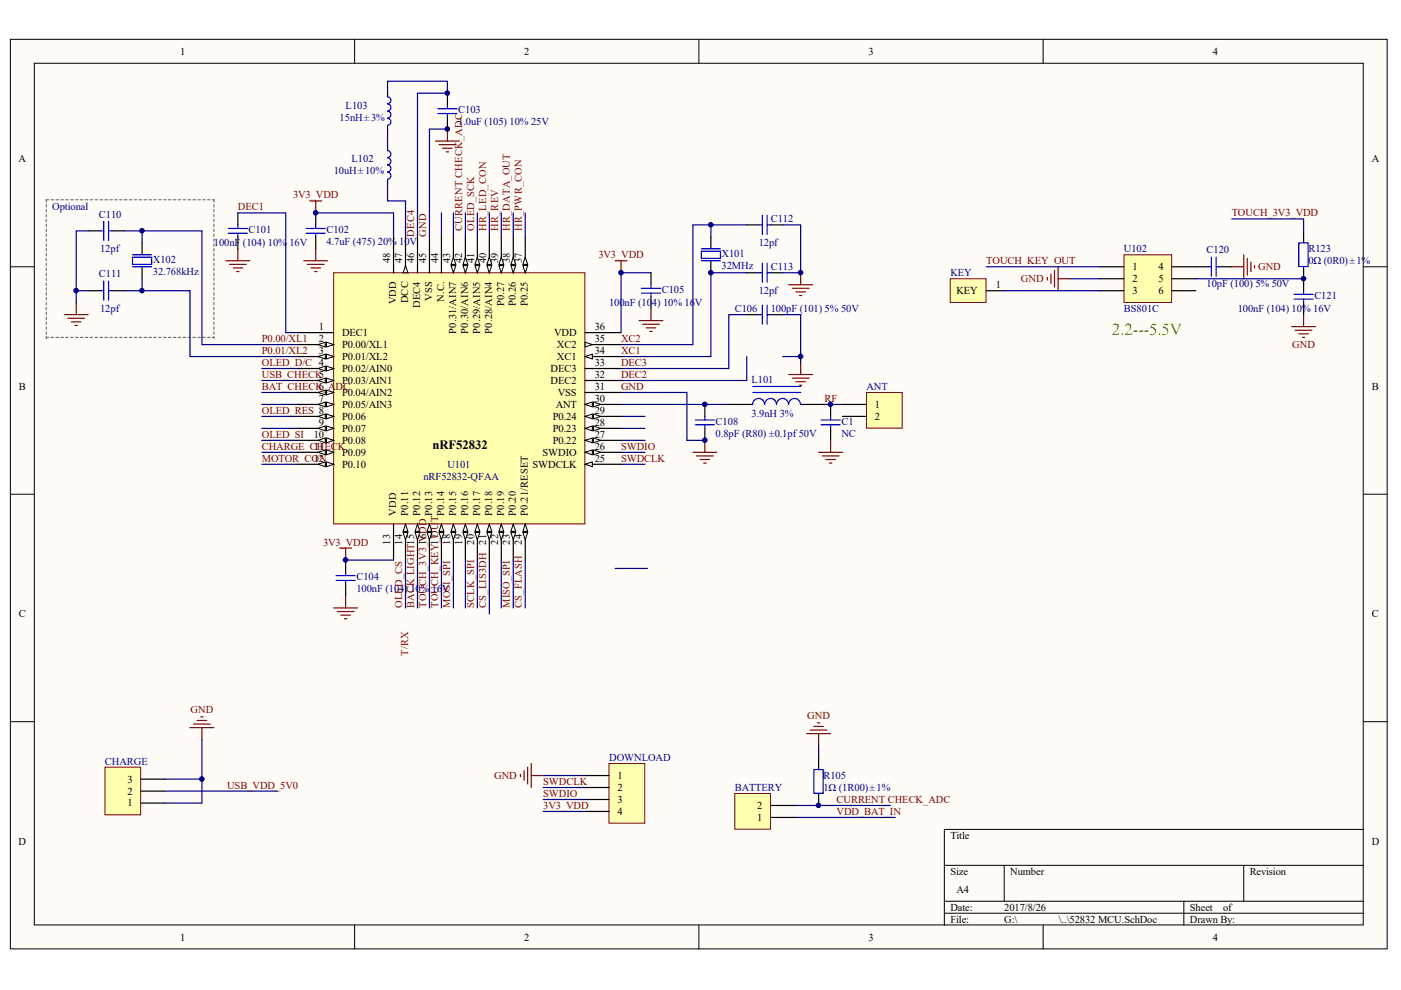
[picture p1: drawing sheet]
<svg xmlns="http://www.w3.org/2000/svg" width="297mm" height="210mm" viewBox="0 0 297 210" stroke-linecap="round" stroke-linejoin="round" font-family="sans-serif">
<defs><g id="words">
<text font-size="3.6" fill="#0f0" x="235.8" y="71">2.2---5.5V</text>
<text font-size="2.7" x="91.7" y="95.3">nRF52832</text>
<g font-size="2.2">
<text x="38.2" y="11.6">1</text>
<text x="111.2" y="11.6">2</text>
<text x="184.2" y="11.6">3</text>
<text x="257.1" y="11.6">4</text>
<text x="3.9" y="34.4">A</text>
<text x="290.8" y="34.4">A</text>
<text x="82.7" y="55.8" transform="rotate(-90 82.7 55.8)">48</text>
<text x="85.3" y="55.8" transform="rotate(-90 85.3 55.8)">47</text>
<text x="87.8" y="55.8" transform="rotate(-90 87.8 55.8)">46</text>
<text x="90.4" y="55.8" transform="rotate(-90 90.4 55.8)">45</text>
<text x="92.9" y="55.8" transform="rotate(-90 92.9 55.8)">44</text>
<text x="95.4" y="55.8" transform="rotate(-90 95.4 55.8)">43</text>
<text x="98" y="55.8" transform="rotate(-90 98 55.8)">42</text>
<text x="100.5" y="55.8" transform="rotate(-90 100.5 55.8)">41</text>
<text x="103.1" y="55.8" transform="rotate(-90 103.1 55.8)">40</text>
<text x="105.6" y="55.8" transform="rotate(-90 105.6 55.8)">39</text>
<text x="108.1" y="55.8" transform="rotate(-90 108.1 55.8)">38</text>
<text x="110.7" y="55.8" transform="rotate(-90 110.7 55.8)">37</text>
<text x="240.1" y="57.3">1</text>
<text x="240.1" y="59.8">2</text>
<text x="245.6" y="57.3">4</text>
<text x="245.6" y="59.8">5</text>
<text x="84" y="64.6" transform="rotate(-90 84 64.6)">VDD</text>
<text x="86.5" y="64.3" transform="rotate(-90 86.5 64.3)">DCC</text>
<text x="89.1" y="65.3" transform="rotate(-90 89.1 65.3)">DEC4</text>
<text x="91.6" y="63.8" transform="rotate(-90 91.6 63.8)">VSS</text>
<text x="94.2" y="63.9" transform="rotate(-90 94.2 63.9)">N.C.</text>
<text x="106.9" y="64.9" transform="rotate(-90 106.9 64.9)">P0.27</text>
<text x="109.4" y="64.9" transform="rotate(-90 109.4 64.9)">P0.26</text>
<text x="111.9" y="64.9" transform="rotate(-90 111.9 64.9)">P0.25</text>
<text x="202.8" y="62.4">KEY</text>
<text x="211.1" y="61.1">1</text>
<text x="240.1" y="62.4">3</text>
<text x="245.6" y="62.4">6</text>
<text x="67.6" y="70">1</text>
<text x="72.5" y="71.2">DEC1</text>
<text x="96.7" y="70.7" transform="rotate(-90 96.7 70.7)">P0.31/AIN7</text>
<text x="99.2" y="70.7" transform="rotate(-90 99.2 70.7)">P0.30/AIN6</text>
<text x="101.8" y="70.7" transform="rotate(-90 101.8 70.7)">P0.29/AIN5</text>
<text x="104.3" y="70.7" transform="rotate(-90 104.3 70.7)">P0.28/AIN4</text>
<text x="117.5" y="71.2">VDD</text>
<text x="126.1" y="70">36</text>
<text x="67.6" y="72.5">2</text>
<text x="67.6" y="75.1">3</text>
<text x="72.5" y="73.8">P0.00/XL1</text>
<text x="72.5" y="76.3">P0.01/XL2</text>
<text x="118.1" y="76.3">XC1</text>
<text x="118.1" y="73.8">XC2</text>
<text x="126.1" y="77.6">33</text>
<text x="126.1" y="75.1">34</text>
<text x="126.1" y="72.5">35</text>
<text x="4" y="82.7">B</text>
<text x="67.6" y="82.7">6</text>
<text x="72.5" y="78.9">P0.02/AIN0</text>
<text x="72.5" y="81.4">P0.03/AIN1</text>
<text x="72.5" y="83.9">P0.04/AIN2</text>
<text x="116.7" y="81.4">DEC2</text>
<text x="116.7" y="78.9">DEC3</text>
<text x="118.3" y="83.9">VSS</text>
<text x="126.1" y="82.7">31</text>
<text x="126.1" y="80.1">32</text>
<text x="290.9" y="82.7">B</text>
<text x="67.6" y="85.2">7</text>
<text x="72.5" y="86.5">P0.05/AIN3</text>
<text x="72.5" y="89">P0.06</text>
<text x="117.2" y="89">P0.24</text>
<text x="117.8" y="86.5">ANT</text>
<text x="126.1" y="85.2">30</text>
<text x="126.1" y="87.7">29</text>
<text x="185.5" y="86.5">1</text>
<text x="185.5" y="89">2</text>
<text x="66.5" y="92.8">10</text>
<text x="66.5" y="95.4">11</text>
<text x="67.6" y="90.3">9</text>
<text x="72.5" y="91.5">P0.07</text>
<text x="72.5" y="94.1">P0.08</text>
<text x="117.2" y="94.1">P0.22</text>
<text x="117.2" y="91.5">P0.23</text>
<text x="126.1" y="95.4">26</text>
<text x="126.1" y="92.8">27</text>
<text x="126.1" y="90.3">28</text>
<text x="66.5" y="97.9">12</text>
<text x="72.5" y="99.2">P0.10</text>
<text x="72.5" y="96.6">P0.09</text>
<text x="112.9" y="99.2">SWDCLK</text>
<text x="115" y="96.6">SWDIO</text>
<text x="126.1" y="97.9">25</text>
<text x="84" y="109.4" transform="rotate(-90 84 109.4)">VDD</text>
<text x="86.5" y="109.4" transform="rotate(-90 86.5 109.4)">P0.11</text>
<text x="89.1" y="109.4" transform="rotate(-90 89.1 109.4)">P0.12</text>
<text x="91.6" y="109.4" transform="rotate(-90 91.6 109.4)">P0.13</text>
<text x="94.2" y="109.4" transform="rotate(-90 94.2 109.4)">P0.14</text>
<text x="96.7" y="109.4" transform="rotate(-90 96.7 109.4)">P0.15</text>
<text x="99.2" y="109.4" transform="rotate(-90 99.2 109.4)">P0.16</text>
<text x="101.8" y="109.4" transform="rotate(-90 101.8 109.4)">P0.17</text>
<text x="104.3" y="109.4" transform="rotate(-90 104.3 109.4)">P0.18</text>
<text x="106.9" y="109.4" transform="rotate(-90 106.9 109.4)">P0.19</text>
<text x="109.4" y="109.4" transform="rotate(-90 109.4 109.4)">P0.20</text>
<text x="111.9" y="109.4" transform="rotate(-90 111.9 109.4)">P0.21/RESET</text>
<text x="82.7" y="115.4" transform="rotate(-90 82.7 115.4)">13</text>
<text x="85.3" y="115.4" transform="rotate(-90 85.3 115.4)">14</text>
<text x="90.4" y="114.3" transform="rotate(-90 90.4 114.3)">6DD</text>
<text x="95.4" y="115.4" transform="rotate(-90 95.4 115.4)">18</text>
<text x="98" y="115.4" transform="rotate(-90 98 115.4)">19</text>
<text x="100.5" y="115.4" transform="rotate(-90 100.5 115.4)">20</text>
<text x="103.1" y="115.4" transform="rotate(-90 103.1 115.4)">21</text>
<text x="105.6" y="115.4" transform="rotate(-90 105.6 115.4)">22</text>
<text x="108.1" y="115.4" transform="rotate(-90 108.1 115.4)">23</text>
<text x="110.7" y="115.4" transform="rotate(-90 110.7 115.4)">24</text>
<text x="4" y="130.9">C</text>
<text x="290.9" y="130.9">C</text>
<text x="27" y="165.9">3</text>
<text x="130.9" y="165.2">1</text>
<text x="130.9" y="167.7">2</text>
<text x="27" y="171">1</text>
<text x="27" y="168.5">2</text>
<text x="130.9" y="170.2">3</text>
<text x="130.9" y="172.8">4</text>
<text x="160.5" y="171.5">2</text>
<text x="3.9" y="179.1">D</text>
<text x="160.5" y="174">1</text>
<text x="201.5" y="177.8">Title</text>
<text x="290.8" y="179.1">D</text>
<text x="201.5" y="185.5">Size</text>
<text x="214.2" y="185.5">Number</text>
<text x="265" y="185.5">Revision</text>
<text x="202.8" y="189.3">A4</text>
<text x="201.5" y="193.1">Date:</text>
<text x="201.5" y="195.6">File:</text>
<text x="212.9" y="193.1">2017/8/26</text>
<text x="212.9" y="195.6">G:\</text>
<text x="224.5" y="195.6">\..\52832 MCU.SchDoc</text>
<text x="252.3" y="193.1">Sheet</text>
<text x="252.3" y="195.6">Drawn By:</text>
<text x="259.3" y="193.1">of</text>
<text x="38.2" y="199.4">1</text>
<text x="111.2" y="199.4">2</text>
<text x="184.2" y="199.4">3</text>
<text x="257.1" y="199.4">4</text>
</g>
<g font-size="2.2" fill="#000080">
<text x="73.3" y="23">L103</text>
<text x="72" y="25.6">15nH ±3%</text>
<text x="97.1" y="24">C103</text>
<text x="97.1" y="26.6">1.0uF (105) 10% 25V</text>
<text x="74.6" y="34.4">L102</text>
<text x="70.7" y="37">10uH ±10%</text>
<text x="11.1" y="44.6">Optional</text>
<text x="21" y="46.1">C110</text>
<text x="163.4" y="47.1">C112</text>
<text x="21.2" y="53.5">12pf</text>
<text x="45.4" y="52.2">100nF</text>
<text x="51.5" y="52.2">(104) 10%</text>
<text x="52.7" y="49.4">C101</text>
<text x="61.4" y="52.2">16V</text>
<text x="69.2" y="49.4">C102</text>
<text x="69.2" y="52">4.7uF (475) 20% 10V</text>
<text x="160.9" y="52.2">12pf</text>
<text x="238.3" y="53.5">U102</text>
<text x="255.8" y="53.7">C120</text>
<text x="277.4" y="53.5">R123</text>
<text x="21" y="58.8">C111</text>
<text x="32.4" y="55.8">X102</text>
<text x="32.4" y="58.3">32.768kHz</text>
<text x="153" y="54.5">X101</text>
<text x="153" y="57">32MHz</text>
<text x="163.4" y="57.3">C113</text>
<text x="201.5" y="58.6">KEY</text>
<text x="277.4" y="56">0Ω (0R0)±1%</text>
<text x="129.1" y="64.9">100nF (10</text>
<text x="138.2" y="64.9">4) 10% 16</text>
<text x="140.3" y="62.1">C105</text>
<text x="147.3" y="64.9">V</text>
<text x="160.9" y="62.4">12pf</text>
<text x="255.8" y="60.8">10pF (100) 5% 50V</text>
<text x="278.7" y="63.4">C121</text>
<text x="21.2" y="66.2">12pf</text>
<text x="155.8" y="66.2">C106</text>
<text x="163.4" y="66.2">100pF (101) 5% 50V</text>
<text x="238.3" y="66.2">BS801C</text>
<text x="262.4" y="66.2">100nF (104) 10% 16V</text>
<text x="159.3" y="81.1">L101</text>
<text x="183.7" y="82.7">ANT</text>
<text x="159.3" y="88.5">3.9nH 3%</text>
<text x="151.7" y="90">C108</text>
<text x="151.7" y="92.6">0.8pF (R80) ±0.1pf50V</text>
<text x="178.4" y="90">C1</text>
<text x="178.4" y="92.6">NC</text>
<text x="89.8" y="101.7">nRF52832-QFAA</text>
<text x="94.9" y="99.2">U101</text>
<text x="75.6" y="123">C104</text>
<text x="75.6" y="125.6">100nF (104)</text>
<text x="87" y="125.6">10%</text>
<text x="91.6" y="125.6">16</text>
<text x="93.8" y="125.6">V</text>
<text x="129.1" y="161.3">DOWNLOAD</text>
<text x="22.3" y="162.1">CHARGE</text>
<text x="155.8" y="167.7">BATTERY</text>
<text x="174.6" y="165.2">R105</text>
<text x="174.6" y="167.7">1Ω (1R00)±1%</text>
</g>
<g font-size="2.2" fill="#800000">
<text x="50.4" y="44.6">DEC1</text>
<text x="62.1" y="42.1">3V3_VDD</text>
<text x="261.2" y="45.9">TOUCH_3V3_VDD</text>
<text x="87.8" y="50.2" transform="rotate(-90 87.8 50.2)">DEC4</text>
<text x="90.4" y="50.2" transform="rotate(-90 90.4 50.2)">GND</text>
<text x="98" y="48.9" transform="rotate(-90 98 48.9)">CURRENT CHECK_ADC</text>
<text x="100.5" y="48.9" transform="rotate(-90 100.5 48.9)">OLED_SCK</text>
<text x="103.1" y="48.9" transform="rotate(-90 103.1 48.9)">HR_LED_CON</text>
<text x="105.6" y="48.9" transform="rotate(-90 105.6 48.9)">HR_REV</text>
<text x="108.1" y="48.9" transform="rotate(-90 108.1 48.9)">HR_DATA_OUT</text>
<text x="110.7" y="48.9" transform="rotate(-90 110.7 48.9)">HR_PWR_CON</text>
<text x="126.9" y="54.7">3V3_VDD</text>
<text x="209.1" y="56">TOUCH_KEY_OUT</text>
<text x="216.5" y="59.8">GND</text>
<text x="266.7" y="57.3">GND</text>
<text x="55.5" y="72.5">P0.00/XL1</text>
<text x="55.5" y="75.1">P0.01/XL2</text>
<text x="55.5" y="77.6">OLED_D/C 4</text>
<text x="131.7" y="75.1">XC1</text>
<text x="131.7" y="72.5">XC2</text>
<text x="131.7" y="77.6">DEC3</text>
<text x="274" y="73.8">GND</text>
<text x="55.5" y="82.7">BAT_CHECK_A</text>
<text x="55.5" y="80.1">USB_CHECK5</text>
<text x="71.1" y="82.7">DC</text>
<text x="131.7" y="80.1">DEC2</text>
<text x="131.7" y="82.7">GND</text>
<text x="55.5" y="87.7">OLED_RES 8</text>
<text x="174.8" y="85.2">RF</text>
<text x="55.5" y="92.8">OLED_SI</text>
<text x="55.5" y="95.4">CHARGE_CHECK</text>
<text x="131.7" y="95.4">SWDIO</text>
<text x="55.5" y="97.9">MOTOR_CON</text>
<text x="131.7" y="97.9">SWDCLK</text>
<text x="92.9" y="110.8" transform="rotate(-90 92.9 110.8)">T</text>
<text x="68.5" y="115.7">3V3_VDD</text>
<text x="85.3" y="128.9" transform="rotate(-90 85.3 128.9)">OLED_CS</text>
<text x="87.8" y="128.9" transform="rotate(-90 87.8 128.9)">BACK LIGHT15</text>
<text x="90.4" y="128.9" transform="rotate(-90 90.4 128.9)">TOUCH_3V3_1V</text>
<text x="92.9" y="128.9" transform="rotate(-90 92.9 128.9)">TOUCH_KEY1_7OU</text>
<text x="95.4" y="128.9" transform="rotate(-90 95.4 128.9)">MOSI_SPI</text>
<text x="100.5" y="128.9" transform="rotate(-90 100.5 128.9)">SCLK_SPI</text>
<text x="103.1" y="128.9" transform="rotate(-90 103.1 128.9)">CS_LIS3DH</text>
<text x="108.1" y="128.9" transform="rotate(-90 108.1 128.9)">MISO_SPI</text>
<text x="110.7" y="128.9" transform="rotate(-90 110.7 128.9)">CS_FLASH</text>
<text x="86.5" y="139.1" transform="rotate(-90 86.5 139.1)">T/RX</text>
<text x="40.4" y="151.2">GND</text>
<text x="171.2" y="152.5">GND</text>
<text x="48.1" y="167.2">USB_VDD_5V0</text>
<text x="104.8" y="165.2">GND</text>
<text x="115.2" y="166.4">SWDCLK</text>
<text x="115.2" y="169">SWDIO</text>
<text x="115.2" y="171.5">3V3_VDD</text>
<text x="177.4" y="172.8">VDD_BAT_IN</text>
<text x="177.4" y="170.2">CURRENT CHECK_ADC</text>
</g>
</g></defs>
<g fill="#fffcf8" stroke="#000" stroke-width=".21">
<path d="M2.2 8.3h291.9v192.9h-291.9z"/>
<path d="M7.3 13.4h281.7v182.7h-281.7z"/>
</g>
<g fill="none" stroke="#000" stroke-width=".21">
<path d="M75.2 8.3v5.1M148.2 8.3v5.1M221.2 8.3v5.1M2.2 56.6h5.1M289.1 56.6h5.1M2.2 104.8h5.1M289.1 104.8h5.1M2.2 153h5.1M289.1 153h5.1M289.1 175.9h-88.9v20.3M75.2 196.2v5M148.2 196.2v5"/>
<path d="M200.2 183.5h88.9M200.2 191.1h88.9M200.2 193.6h88.9M212.9 183.5v7.6M221.2 196.2v5M251 191.1v5.1M263.7 183.5v7.6"/>
</g>
<path d="M82.2 19.8v.7M82.2 26.6v.8M82.2 31.2v.7M82.2 38v.8M150.7 50.2v2.6M150.7 55.3v2.5" fill="none" stroke="#000" stroke-width=".25"/>
<path d="M82.2 31.9a.74 .74 0 0 1 .7 .8 .74 .74 0 0 1-.7 .7M82.2 33.5a.74 .74 0 0 1 .7 .7 .74 .74 0 0 1-.7 .7M82.2 35a.74 .74 0 0 1 .7 .7 .74 .74 0 0 1-.7 .8M82.2 36.5a.74 .74 0 0 1 .7 .7 .74 .74 0 0 1-.7 .8M82.2 20.5a.74 .74 0 0 1 .7 .8 .74 .74 0 0 1-.7 .7M82.2 22a.74 .74 0 0 1 .7 .8 .74 .74 0 0 1-.7 .7M82.2 23.6a.74 .74 0 0 1 .7 .7 .74 .74 0 0 1-.7 .7M82.2 25.1a.74 .74 0 0 1 .7 .7 .74 .74 0 0 1-.7 .8M148.7 53.3h4v1.5h-4zM148.7 55.3h4M148.7 52.8h4" fill="none" stroke="#00f" stroke-width=".25"/>
<g fill="none" stroke="#800000" stroke-width=".25">
<path d="M92.3 29.9h5.1M93.1 30.7h3.5M93.8 31.4h2.1M94.6 32.2h.5M94.9 27.4v2.5M47.9 55.3h5.1M48.7 56.1h3.5M49.4 56.8h2M50.2 57.6h.5M50.4 52.8v2.5M64.4 55.3h5.1M65.2 56.1h3.5"/>
<path d="M65.9 56.8h2.1M66.7 57.6h.5M66.9 52.8v2.5M167.2 79.4h5.1M169.8 76.9v2.5M146.9 95.9h5.1M147.7 96.7h3.5M148.4 97.4h2.1M149.2 98.2h.5M149.4 93.4v2.5M168 80.2h3.5M168.7 80.9h2.1"/>
<path d="M169.5 81.7h.5M70.7 128.9h5.1M71.5 129.7h3.6M72.3 130.4h2M73 131.2h.5M73.3 126.4v2.5"/>
</g>
<path d="M70.7 57.8h53.3v53.3h-53.3z" fill="#ffffb0" stroke="#800000" stroke-width=".21"/>
<path d="M63.1 70.5h7.6M63.1 98.4h7.6" fill="none" stroke="#000" stroke-width=".25"/>
<g fill="#fffcf8" stroke="#000" stroke-width=".21">
<path d="M69.2 97.9l1.5 .5-1.5 .5z"/>
<path d="M67.4 98.4l1.6-.5v1z"/>
</g>
<path d="M124.1 83.2h7.6M124.1 85.8h7.6M83.4 111.1v7.6" fill="none" stroke="#000" stroke-width=".25"/>
<g fill="#fffcf8" stroke="#000" stroke-width=".21">
<path d="M124.1 85.8l1.5-.6v1.1z"/>
<path d="M125.8 85.2l1.6 .6-1.6 .5z"/>
</g>
<path d="M124.1 78.1h7.6M124.1 75.6h7.6M124.1 80.7h7.6" fill="none" stroke="#000" stroke-width=".25"/>
<path d="M124.1 75.6l1.5-.5v1z" fill="#fffcf8" stroke="#000" stroke-width=".21"/>
<path d="M124.1 73.1h7.6" fill="none" stroke="#000" stroke-width=".25"/>
<path d="M124.1 72.6l1.5 .5-1.5 .5z" fill="#fffcf8" stroke="#000" stroke-width=".21"/>
<path d="M111.4 50.2v7.6M124.1 70.5h7.6" fill="none" stroke="#000" stroke-width=".25"/>
<g fill="#fffcf8" stroke="#000" stroke-width=".21">
<path d="M110.9 56.3h1l-.5 1.5z"/>
<path d="M111.4 54.5l.5 1.6h-1z"/>
</g>
<path d="M108.8 50.2v7.6" fill="none" stroke="#000" stroke-width=".25"/>
<g fill="#fffcf8" stroke="#000" stroke-width=".21">
<path d="M108.3 56.3h1l-.5 1.5z"/>
<path d="M108.8 54.5l.5 1.6h-1z"/>
</g>
<path d="M63.1 73.1h7.6" fill="none" stroke="#000" stroke-width=".25"/>
<g fill="#fffcf8" stroke="#000" stroke-width=".21">
<path d="M69.2 72.6l1.5 .5-1.5 .5z"/>
<path d="M67.4 73.1l1.6-.5v1z"/>
</g>
<path d="M63.1 75.6h7.6" fill="none" stroke="#000" stroke-width=".25"/>
<g fill="#fffcf8" stroke="#000" stroke-width=".21">
<path d="M69.2 75.1l1.5 .5-1.5 .5z"/>
<path d="M67.4 75.6l1.6-.5v1z"/>
</g>
<path d="M63.1 78.1h7.6" fill="none" stroke="#000" stroke-width=".25"/>
<g fill="#fffcf8" stroke="#000" stroke-width=".21">
<path d="M69.2 77.6l1.5 .5-1.5 .5z"/>
<path d="M67.4 78.1l1.6-.5v1z"/>
</g>
<path d="M63.1 80.7h7.6" fill="none" stroke="#000" stroke-width=".25"/>
<g fill="#fffcf8" stroke="#000" stroke-width=".21">
<path d="M69.2 80.2l1.5 .5-1.5 .5z"/>
<path d="M67.4 80.7l1.6-.5v1z"/>
</g>
<path d="M63.1 83.2h7.6" fill="none" stroke="#000" stroke-width=".25"/>
<g fill="#fffcf8" stroke="#000" stroke-width=".21">
<path d="M69.2 82.7l1.5 .5-1.5 .5z"/>
<path d="M67.4 83.2l1.6-.5v1z"/>
</g>
<path d="M63.1 85.8h7.6" fill="none" stroke="#000" stroke-width=".25"/>
<g fill="#fffcf8" stroke="#000" stroke-width=".21">
<path d="M69.2 85.2l1.5 .6-1.5 .5z"/>
<path d="M67.4 85.8l1.6-.6v1.1z"/>
</g>
<path d="M63.1 88.3h7.6" fill="none" stroke="#000" stroke-width=".25"/>
<g fill="#fffcf8" stroke="#000" stroke-width=".21">
<path d="M69.2 87.8l1.5 .5-1.5 .5z"/>
<path d="M67.4 88.3l1.6-.5v1z"/>
</g>
<path d="M63.1 90.8h7.6" fill="none" stroke="#000" stroke-width=".25"/>
<g fill="#fffcf8" stroke="#000" stroke-width=".21">
<path d="M69.2 90.3l1.5 .5-1.5 .5z"/>
<path d="M67.4 90.8l1.6-.5v1z"/>
</g>
<path d="M63.1 93.4h7.6" fill="none" stroke="#000" stroke-width=".25"/>
<g fill="#fffcf8" stroke="#000" stroke-width=".21">
<path d="M69.2 92.9l1.5 .5-1.5 .5z"/>
<path d="M67.4 93.4l1.6-.5v1z"/>
</g>
<path d="M63.1 95.9h7.6" fill="none" stroke="#000" stroke-width=".25"/>
<g fill="#fffcf8" stroke="#000" stroke-width=".21">
<path d="M69.2 95.4l1.5 .5-1.5 .5z"/>
<path d="M67.4 95.9l1.6-.5v1z"/>
</g>
<path d="M86 111.1v7.6" fill="none" stroke="#000" stroke-width=".25"/>
<g fill="#fffcf8" stroke="#000" stroke-width=".21">
<path d="M86 111.1l.5 1.6h-1z"/>
<path d="M85.5 112.9h1l-.5 1.5z"/>
</g>
<path d="M88.5 111.1v7.6" fill="none" stroke="#000" stroke-width=".25"/>
<g fill="#fffcf8" stroke="#000" stroke-width=".21">
<path d="M88.5 111.1l.5 1.6h-1z"/>
<path d="M88 112.9h1l-.5 1.5z"/>
</g>
<path d="M91.1 111.1v7.6" fill="none" stroke="#000" stroke-width=".25"/>
<g fill="#fffcf8" stroke="#000" stroke-width=".21">
<path d="M91.1 111.1l.5 1.6h-1.1z"/>
<path d="M90.5 112.9h1.1l-.5 1.5z"/>
</g>
<path d="M93.6 111.1v7.6" fill="none" stroke="#000" stroke-width=".25"/>
<g fill="#fffcf8" stroke="#000" stroke-width=".21">
<path d="M93.6 111.1l.5 1.6h-1z"/>
<path d="M93.1 112.9h1l-.5 1.5z"/>
</g>
<path d="M106.3 50.2v7.6" fill="none" stroke="#000" stroke-width=".25"/>
<g fill="#fffcf8" stroke="#000" stroke-width=".21">
<path d="M105.8 56.3h1l-.5 1.5z"/>
<path d="M106.3 54.5l.5 1.6h-1z"/>
</g>
<path d="M103.7 50.2v7.6" fill="none" stroke="#000" stroke-width=".25"/>
<g fill="#fffcf8" stroke="#000" stroke-width=".21">
<path d="M103.2 56.3h1.1l-.6 1.5z"/>
<path d="M103.7 54.5l.6 1.6h-1.1z"/>
</g>
<path d="M101.2 50.2v7.6" fill="none" stroke="#000" stroke-width=".25"/>
<g fill="#fffcf8" stroke="#000" stroke-width=".21">
<path d="M100.7 56.3h1l-.5 1.5z"/>
<path d="M101.2 54.5l.5 1.6h-1z"/>
</g>
<path d="M98.7 50.2v7.6" fill="none" stroke="#000" stroke-width=".25"/>
<g fill="#fffcf8" stroke="#000" stroke-width=".21">
<path d="M98.2 56.3h1l-.5 1.5z"/>
<path d="M98.7 54.5l.5 1.6h-1z"/>
</g>
<path d="M96.1 50.2v7.6" fill="none" stroke="#000" stroke-width=".25"/>
<g fill="#fffcf8" stroke="#000" stroke-width=".21">
<path d="M95.6 56.3h1l-.5 1.5z"/>
<path d="M96.1 54.5l.5 1.6h-1z"/>
</g>
<path d="M83.4 50.2v7.6M86 50.2v7.6M88.5 50.2v7.6M91.1 50.2v7.6M93.6 50.2v7.6" fill="none" stroke="#000" stroke-width=".25"/>
<path d="M86 56.3l.5 1.5h-1z" fill="#fffcf8" stroke="#000" stroke-width=".21"/>
<path d="M124.1 98.4h7.6" fill="none" stroke="#000" stroke-width=".25"/>
<path d="M124.1 98.4l1.5-.5v1z" fill="#fffcf8" stroke="#000" stroke-width=".21"/>
<path d="M124.1 95.9h7.6" fill="none" stroke="#000" stroke-width=".25"/>
<g fill="#fffcf8" stroke="#000" stroke-width=".21">
<path d="M124.1 95.9l1.5-.5v1z"/>
<path d="M125.8 95.4l1.6 .5-1.6 .5z"/>
</g>
<path d="M124.1 93.4h7.6" fill="none" stroke="#000" stroke-width=".25"/>
<g fill="#fffcf8" stroke="#000" stroke-width=".21">
<path d="M124.1 93.4l1.5-.5v1z"/>
<path d="M125.8 92.9l1.6 .5-1.6 .5z"/>
</g>
<path d="M124.1 90.8h7.6" fill="none" stroke="#000" stroke-width=".25"/>
<g fill="#fffcf8" stroke="#000" stroke-width=".21">
<path d="M124.1 90.8l1.5-.5v1z"/>
<path d="M125.8 90.3l1.6 .5-1.6 .5z"/>
</g>
<path d="M124.1 88.3h7.6" fill="none" stroke="#000" stroke-width=".25"/>
<g fill="#fffcf8" stroke="#000" stroke-width=".21">
<path d="M124.1 88.3l1.5-.5v1z"/>
<path d="M125.8 87.8l1.6 .5-1.6 .5z"/>
</g>
<path d="M96.1 111.1v7.6" fill="none" stroke="#000" stroke-width=".25"/>
<g fill="#fffcf8" stroke="#000" stroke-width=".21">
<path d="M96.1 111.1l.5 1.6h-1z"/>
<path d="M95.6 112.9h1l-.5 1.5z"/>
</g>
<path d="M98.7 111.1v7.6" fill="none" stroke="#000" stroke-width=".25"/>
<g fill="#fffcf8" stroke="#000" stroke-width=".21">
<path d="M98.7 111.1l.5 1.6h-1z"/>
<path d="M98.2 112.9h1l-.5 1.5z"/>
</g>
<path d="M101.2 111.1v7.6" fill="none" stroke="#000" stroke-width=".25"/>
<g fill="#fffcf8" stroke="#000" stroke-width=".21">
<path d="M101.2 111.1l.5 1.6h-1z"/>
<path d="M100.7 112.9h1l-.5 1.5z"/>
</g>
<path d="M103.7 111.1v7.6" fill="none" stroke="#000" stroke-width=".25"/>
<g fill="#fffcf8" stroke="#000" stroke-width=".21">
<path d="M103.7 111.1l.6 1.6h-1.1z"/>
<path d="M103.2 112.9h1.1l-.6 1.5z"/>
</g>
<path d="M108.8 111.1v7.6" fill="none" stroke="#000" stroke-width=".25"/>
<g fill="#fffcf8" stroke="#000" stroke-width=".21">
<path d="M108.8 111.1l.5 1.6h-1z"/>
<path d="M108.3 112.9h1l-.5 1.5z"/>
</g>
<path d="M111.4 111.1v7.6" fill="none" stroke="#000" stroke-width=".25"/>
<g fill="#fffcf8" stroke="#000" stroke-width=".21">
<path d="M111.4 111.1l.5 1.6h-1z"/>
<path d="M110.9 112.9h1l-.5 1.5z"/>
</g>
<path d="M106.3 111.1v7.6" fill="none" stroke="#000" stroke-width=".25"/>
<g fill="#fffcf8" stroke="#000" stroke-width=".21">
<path d="M106.3 111.1l.5 1.6h-1z"/>
<path d="M105.8 112.9h1l-.5 1.5z"/>
</g>
<g fill="none" stroke="#800000" stroke-width=".25">
<path d="M169.8 57.8v2.6M13.6 66.7h5.1M14.4 67.5h3.5M15.1 68.2h2.1M15.9 69h.5M16.2 64.2v2.5M135.5 68h5.1M136.2 68.7h3.6M137 69.5h2M137.8 70.3h.5M138 65.4v2.6M167.2 60.4h5.1"/>
<path d="M168 61.1h3.5M168.7 61.9h2.1M169.5 62.7h.5"/>
</g>
<path d="M30.1 51.5v2.5M30.1 56.6v2.5" fill="none" stroke="#000" stroke-width=".25"/>
<path d="M28.1 54.5h4.1v1.6h-4.1zM28.1 54h4.1M28.1 56.6h4.1" fill="none" stroke="#00f" stroke-width=".25"/>
<path d="M9.8 42.3v29.5M9.8 42.3h35.6M45.4 42.3v29.5M9.8 71.5h35.6" fill="none" stroke="#707070" stroke-width=".25" stroke-dasharray=".5 .5"/>
<g fill="none" stroke="#000080" stroke-width=".25">
<path d="M82.2 19.8v-2.6h12.7v2.6h-6.4v30.4M94.9 27.4h-3.8v22.8M18.7 48.9h-2.5v15.3M26.3 48.9h16.5v24.2h20.3M30.1 48.9v2.6M30.1 59.1v2.5M50.4 45.1h10.2v25.4h2.5M66.9 45.1h16.5v5.1M96.1 45.1v5.1M98.7 45.1v5.1M101.2 45.1v5.1M103.7 45.1v5.1"/>
<path d="M106.3 45.1v5.1M138 57.8h-6.3v12.7M158.3 47.7h-11.4v25.4h-15.2M165.9 47.7h3.9v10.1h-3.9M16.2 61.6h2.5M26.3 61.6h14v14h22.8M55.5 78.1h7.6M158.3 75.6v5.1h-26.6M158.3 66.7h-3.8v11.4h-22.8M165.9 66.7h3.9v10.2M165.9 75.6h3.9M55.5 93.4h7.6"/>
<path d="M55.5 90.8h7.6M55.5 88.3h7.6M55.5 85.8h7.6M55.5 98.4h7.6M55.5 95.9h7.6M55.5 80.7h7.6M55.5 83.2h7.6M131.7 83.2h13.9v10.2h3.8M131.7 93.4h5.1M131.7 90.8h5.1M131.7 88.3h5.1M131.7 85.8h22.8"/>
<path d="M131.7 98.4h5.1M131.7 95.9h5.1M174.8 85.8h3.8M73.3 118.7h10.1"/>
</g>
<path d="M183.7 83.2h7.6v7.6h-7.6z" fill="#ffffb0" stroke="#800000" stroke-width=".21"/>
<g fill="none" stroke="#000" stroke-width=".25">
<path d="M94.9 19.8v2.5M94.9 24.8v2.6M18.7 48.9h2.5M23.8 48.9h2.5M50.4 45.1v2.6M50.4 50.2v2.6M66.9 45.1v2.6M66.9 50.2v2.6M138 57.8v2.6M158.3 47.7h2.6M158.3 57.8h2.6M163.4 47.7h2.5"/>
<path d="M163.4 57.8h2.5M18.7 61.6h2.5M23.8 61.6h2.5M138 62.9v2.5M158.3 66.7h2.6M163.4 66.7h2.5M149.4 85.8v2.5M149.4 90.8v2.6M154.5 85.8h5.1M169.8 85.8h5M178.6 85.8h5.1M178.6 88.3h5.1"/>
<path d="M73.3 118.7v2.6M73.3 123.8v2.6"/>
</g>
<path d="M82.2 38.8v3.8h3.8v7.6M82.2 27.4v3.8M108.8 45.1v5.1M111.4 45.1v5.1" fill="none" stroke="#000080" stroke-width=".25"/>
<g fill="none" stroke="#00f" stroke-width=".25">
<path d="M92.8 23.1h4.1M92.8 24.1h4.1M94.9 22.3v.8M94.9 24.1v.7M21.2 48.9h.8M22 46.9v4.1M22 59.6v4.1M23 46.9v4.1M23 59.6v4.1M23 48.9h.8M48.4 48.4h4.1M48.4 49.5h4.1"/>
<path d="M50.4 47.7v.7M50.4 49.5v.7M64.9 48.4h4.1M64.9 49.5h4.1M66.9 47.7v.7M66.9 49.5v.7M160.9 47.7h.7M160.9 57.8h.7M161.6 45.6v4.1M161.6 55.8v4.1M162.6 45.6v4.1M162.6 55.8v4.1"/>
<path d="M162.6 47.7h.8M162.6 57.8h.8M21.2 61.6h.8M23 61.6h.8M136 61.1h4.1M136 62.1h4.1M138 60.4v.7M138 62.1v.8M160.9 66.7h.7M161.6 64.7v4M162.6 64.7v4M162.6 66.7h.8"/>
<path d="M147.4 89.1h4.1M147.4 90.1h4.1M149.4 88.3v.8M149.4 90.1v.7M159.6 83.2h10.2M159.6 81.9h10.2M162.1 85.8a1.26 1.26 0 0 0-1.3-1.3 1.26 1.26 0 0 0-1.2 1.3M167.2 85.8a1.27 1.27 0 0 0-1.3-1.3 1.27 1.27 0 0 0-1.3 1.3 1.24 1.24 0 0 0-1.2-1.3 1.24 1.24 0 0 0-1.3 1.3M169.7 85.8a1.24 1.24 0 0 0-1.2-1.3 1.24 1.24 0 0 0-1.3 1.3M71.3 122h4M71.3 123.1h4M73.3 121.3v.7"/>
<path d="M73.3 123.1v.7"/>
</g>
<path d="M129.1 161.9h7.6v12.6h-7.6z" fill="#ffffb0" stroke="#800000" stroke-width=".21"/>
<path d="M124.1 164.4h5M124.1 167h5M124.1 169.5h5M124.1 172h5" fill="none" stroke="#000" stroke-width=".25"/>
<path d="M115.2 164.4h8.9M115.2 167h8.9M115.2 169.5h8.9M115.2 172h8.9" fill="none" stroke="#000080" stroke-width=".25"/>
<path d="M110.3 164.2v.5M111.1 163.4v2M111.9 162.7v3.5M112.6 161.9v5.1M112.6 164.4h2.6" fill="none" stroke="#800000" stroke-width=".25"/>
<path d="M238.3 54h10.1v10.1h-10.1z" fill="#ffffb0" stroke="#800000" stroke-width=".21"/>
<path d="M233.2 56.6h5.1M233.2 59.1h5.1M248.5 56.6h5M248.5 59.1h5M233.2 61.6h5.1M248.5 61.6h5" fill="none" stroke="#000" stroke-width=".25"/>
<path d="M226.9 59.1h6.3" fill="none" stroke="#000080" stroke-width=".25"/>
<path d="M222.1 58.8v.6M222.8 58.1v2M223.6 57.3v3.6M224.3 56.6v5M224.3 59.1h2.6" fill="none" stroke="#800000" stroke-width=".25"/>
<path d="M201.5 59.1h7.6v5h-7.6z" fill="#ffffb0" stroke="#800000" stroke-width=".21"/>
<path d="M253.5 56.6h2.6M258.6 56.6h2.6M209.1 61.6h3.8M173.6 160.6v2.6M173.6 168.2v2.6" fill="none" stroke="#000" stroke-width=".25"/>
<path d="M209.1 56.6h24.1M212.9 61.6h20.3M173.6 158.1v2.5M168.5 173.3h21.3M168.5 170.8h20.3" fill="none" stroke="#000080" stroke-width=".25"/>
<g fill="none" stroke="#800000" stroke-width=".25">
<path d="M261.2 56.6h2.5M263.7 54v5.1M264.5 54.8v3.5M265.2 55.5v2.1M266 56.3v.5M273.8 69.3h5.1M274.6 70h3.6M275.4 70.8h2M276.1 71.5h.5M276.4 66.7v2.6M171 155.6h5.1M171.8 154.8h3.5"/>
<path d="M172.5 154h2.1M173.3 153.3h.5M173.6 155.6v2.5"/>
</g>
<path d="M256.1 56.6h.7M256.8 54.5v4.1M257.9 54.5v4.1M257.9 56.6h.7M172.5 163.2h2v5h-2z" fill="none" stroke="#00f" stroke-width=".25"/>
<path d="M22.3 162.7h7.5v10.1h-7.5z" fill="#ffffb0" stroke="#800000" stroke-width=".21"/>
<path d="M29.9 170.3h5M29.9 167.7h5M29.9 165.2h5" fill="none" stroke="#000" stroke-width=".25"/>
<path d="M40.3 154.3h5.1M41 153.5h3.6M41.8 152.8h2M42.6 152h.5M42.8 154.3v2.5" fill="none" stroke="#800000" stroke-width=".25"/>
<path d="M130.4 120.5h6.9M42.8 156.8v8.4h-7.9M34.9 167.7h23.9M42.8 165.2v5.1h-7.9" fill="none" stroke="#000080" stroke-width=".25"/>
<path d="M155.8 168.2h7.6v7.6h-7.6z" fill="#ffffb0" stroke="#800000" stroke-width=".21"/>
<path d="M276.4 48.9v2.6M276.4 56.6v5M276.4 64.2v2.5M176.1 85.8v2.5M176.1 90.8v2.6M163.4 173.3h5.1M163.4 170.8h5.1" fill="none" stroke="#000" stroke-width=".25"/>
<path d="M65.7 42.6h2.5M66.9 42.6v2.5M130.4 55.3h2.5M131.7 55.3v2.5M173.6 95.9h5M174.3 96.7h3.6M175.1 97.4h2M175.8 98.2h.6M176.1 93.4v2.5M72 116.2h2.6M73.3 116.2v2.5" fill="none" stroke="#800000" stroke-width=".25"/>
<g fill="none" stroke="#000080" stroke-width=".25">
<path d="M93.6 45.1v5.1M150.7 47.7v2.5M158.3 57.8h-7.6v17.8h-19M253.5 59.1h22.9M261.2 46.4h15.2v2.5M86 118.7v10.2M88.5 118.7v10.2M91.1 118.7v10.2M93.6 118.7v10.2M96.1 118.7v10.2M98.7 118.7v10.2M101.2 118.7v10.2"/>
<path d="M103.7 118.7v11.5M106.3 118.7v10.2M108.8 118.7v10.2M111.4 118.7v10.2"/>
</g>
<path d="M275.4 51.5h2v5h-2zM274.4 62.4h4M274.4 63.4h4M276.4 61.6v.8M276.4 63.4v.8M174.1 89.1h4M174.1 90.1h4M176.1 88.3v.8M176.1 90.1v.7" fill="none" stroke="#00f" stroke-width=".25"/>
<g fill="#000080" stroke="#000080" stroke-width=".21">
<circle cx="16.1" cy="61.6" r=".48"/>
<circle cx="30.1" cy="61.6" r=".48"/>
<circle cx="30.1" cy="48.9" r=".48"/>
<circle cx="42.8" cy="165.2" r=".48"/>
<circle cx="66.9" cy="45.1" r=".48"/>
<circle cx="73.3" cy="118.7" r=".48"/>
<circle cx="94.8" cy="27.3" r=".48"/>
<circle cx="94.8" cy="19.7" r=".48"/>
<circle cx="131.6" cy="57.8" r=".48"/>
<circle cx="149.4" cy="93.3" r=".48"/>
<circle cx="149.4" cy="85.7" r=".48"/>
<circle cx="150.7" cy="57.8" r=".48"/>
<circle cx="150.7" cy="47.7" r=".48"/>
<circle cx="169.7" cy="75.6" r=".48"/>
<circle cx="169.7" cy="57.8" r=".48"/>
<circle cx="173.5" cy="170.8" r=".49"/>
<circle cx="176.1" cy="85.7" r=".48"/>
<circle cx="276.4" cy="59.1" r=".48"/>
</g>
<use href="#words"/>
</svg>
